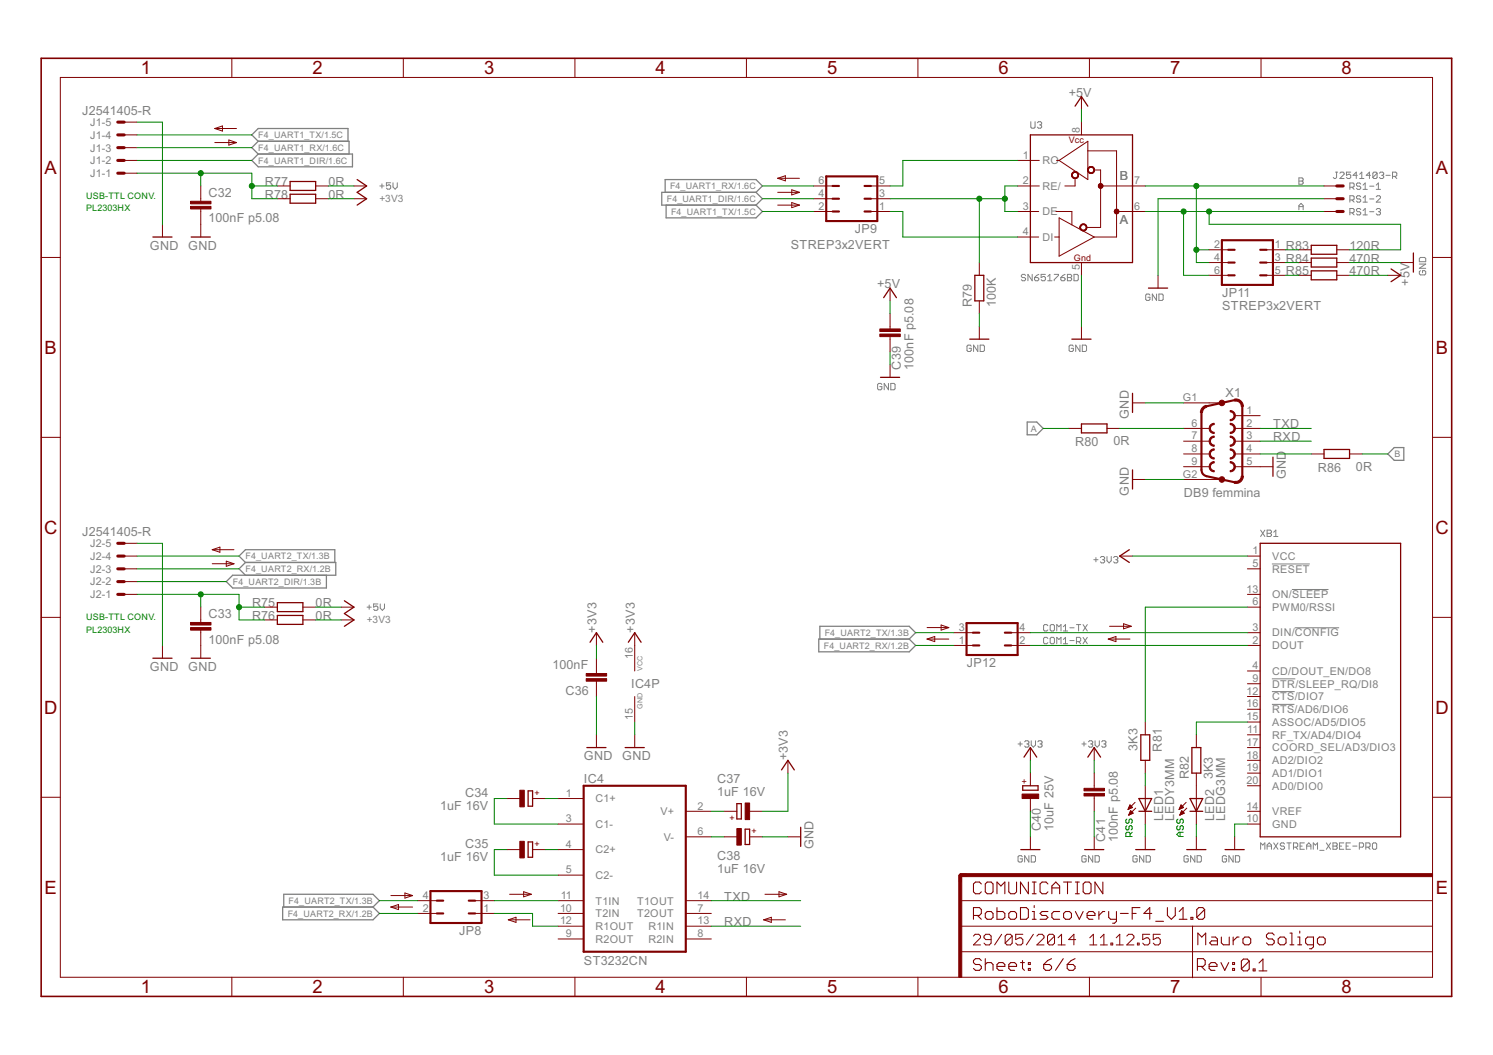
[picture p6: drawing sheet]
<svg xmlns="http://www.w3.org/2000/svg" width="297mm" height="210mm" viewBox="0 0 297 210" stroke-linecap="round" stroke-linejoin="round" font-family="sans-serif">
<defs><g id="words">
<g font-size="4.1" fill="#800000">
<text x="28" y="14.8">1</text>
<text x="62.2" y="14.8">2</text>
<text x="96.3" y="14.8">3</text>
<text x="130.4" y="14.8">4</text>
<text x="164.5" y="14.8">5</text>
<text x="198.7" y="14.8">6</text>
<text x="232.8" y="14.8">7</text>
<text x="266.9" y="14.8">8</text>
<text x="8.9" y="34.6">A</text>
<text x="285.7" y="34.6">A</text>
<text x="8.9" y="70.4">B</text>
<text x="285.7" y="70.4">B</text>
<text x="8.8" y="106.2">C</text>
<text x="285.6" y="106.2">C</text>
<text x="8.8" y="142">D</text>
<text x="285.6" y="142">D</text>
<text x="8.9" y="177.8">E</text>
<text x="285.7" y="177.8">E</text>
<text x="28" y="197.6">1</text>
<text x="62.2" y="197.6">2</text>
<text x="96.3" y="197.6">3</text>
<text x="130.4" y="197.6">4</text>
<text x="164.5" y="197.6">5</text>
<text x="198.7" y="197.6">6</text>
<text x="232.8" y="197.6">7</text>
<text x="266.9" y="197.6">8</text>
</g>
<g font-size="2.8" fill="#808080">
<text x="16.4" y="22.9">J2541405-R</text>
<text x="212.6" y="19.2">+5</text>
<text x="215.5" y="19.2">V</text>
<text x="222.8" y="35.7">B</text>
<text x="41.5" y="39.2">C32</text>
<text x="52.7" y="39.5">R78</text>
<text x="52.7" y="37">R77</text>
<text x="65.3" y="39.5">0R</text>
<text x="65.3" y="37">0R</text>
<text x="41.5" y="44.2">100nF p5.08</text>
<text x="170.1" y="46.4">JP9</text>
<text x="222.8" y="44.6">A</text>
<text x="29.8" y="49.7">GND GND</text>
<text x="157.3" y="49.6">STREP3x2VERT</text>
<text x="255.8" y="52.2">R84</text>
<text x="255.8" y="49.7">R83</text>
<text x="268.5" y="52.2">470R</text>
<text x="268.5" y="49.7">120R</text>
<text x="174.5" y="57.3">+5V</text>
<text x="243.1" y="59.1">JP11</text>
<text x="255.8" y="54.8">R85</text>
<text x="268.5" y="54.8">470R</text>
<text x="280.4" y="56.8" transform="rotate(-90 280.4 56.8)">+5V</text>
<text x="193.4" y="61.1" transform="rotate(-90 193.4 61.1)">R79</text>
<text x="198.2" y="61.1" transform="rotate(-90 198.2 61.1)">100K</text>
<text x="243.1" y="61.6">STREP3x2VERT</text>
<text x="179.2" y="73.5" transform="rotate(-90 179.2 73.5)">C39</text>
<text x="181.8" y="73.6" transform="rotate(-90 181.8 73.6)">100nF p5.08</text>
<text x="224.6" y="83.4" transform="rotate(-90 224.6 83.4)">GND</text>
<text x="243.8" y="78.9">X1</text>
<text x="213.9" y="88.8">R80</text>
<text x="221.5" y="88.5">0R</text>
<text x="253.3" y="85.2">TXD</text>
<text x="253.3" y="87.8">RXD</text>
<text x="255.8" y="95.4" transform="rotate(-90 255.8 95.4)">GND</text>
<text x="262.2" y="93.9">R86</text>
<text x="269.8" y="93.6">0R</text>
<text x="224.6" y="98.6" transform="rotate(-90 224.6 98.6)">GND</text>
<text x="235.5" y="98.8">DB9 femmina</text>
<text x="16.4" y="106.7">J2541405-R</text>
<text x="41.5" y="123">C33</text>
<text x="50.1" y="123.3">R76</text>
<text x="50.1" y="120.8">R75</text>
<text x="62.8" y="123.3">0R</text>
<text x="62.8" y="120.8">0R</text>
<text x="118.7" y="125.9" transform="rotate(-90 118.7 125.9)">+3V3</text>
<text x="126.3" y="125.9" transform="rotate(-90 126.3 125.9)">+3V3</text>
<text x="41.5" y="128">100nF p5.08</text>
<text x="29.8" y="133.5">GND GND</text>
<text x="109.9" y="133.1">100nF</text>
<text x="125.6" y="136.8">IC4P</text>
<text x="192.4" y="132.7">JP12</text>
<text x="112.5" y="138.2">C36</text>
<text x="226.3" y="149.5" transform="rotate(-90 226.3 149.5)">3K3</text>
<text x="231.1" y="149.6" transform="rotate(-90 231.1 149.6)">R81</text>
<text x="116.2" y="151.3">GND GND</text>
<text x="116.2" y="155.7">IC4</text>
<text x="142.7" y="155.9">C37</text>
<text x="156.8" y="151.3" transform="rotate(-90 156.8 151.3)">+3V3</text>
<text x="236.5" y="155" transform="rotate(-90 236.5 155)">R82</text>
<text x="241.3" y="155.1" transform="rotate(-90 241.3 155.1)">3K3</text>
<text x="87.6" y="161.1">1uF 16V</text>
<text x="92.6" y="158.6">C34</text>
<text x="142.7" y="158.4">1uF 16V</text>
<text x="207.1" y="165.3" transform="rotate(-90 207.1 165.3)">C40</text>
<text x="209.6" y="165.4" transform="rotate(-90 209.6 165.4)">10uF 25V</text>
<text x="219.9" y="167.5" transform="rotate(-90 219.9 167.5)">C41</text>
<text x="222.4" y="167.5" transform="rotate(-90 222.4 167.5)">100nF p5.08</text>
<text x="231.4" y="163.4" transform="rotate(-90 231.4 163.4)">LED1</text>
<text x="233.6" y="163.4" transform="rotate(-90 233.6 163.4)">LEDY3MM</text>
<text x="241.6" y="163.4" transform="rotate(-90 241.6 163.4)">LED2</text>
<text x="243.7" y="163.4" transform="rotate(-90 243.7 163.4)">LEDG3MM</text>
<text x="87.6" y="171.3">1uF 16V</text>
<text x="92.6" y="168.8">C35</text>
<text x="142.7" y="173.6">1uF 16V</text>
<text x="142.7" y="171.1">C38</text>
<text x="161.8" y="169" transform="rotate(-90 161.8 169)">GND</text>
<text x="144.1" y="179.2">TXD</text>
<text x="144.1" y="184.3">RXD</text>
<text x="91.4" y="186.1">JP8</text>
<text x="116.2" y="191.9">ST3232CN</text>
</g>
<g font-size="2.4" fill="#808080">
<text x="17.9" y="27.6">J1-4</text>
<text x="17.9" y="25.1">J1-5</text>
<text x="214.8" y="26.5" transform="rotate(-90 214.8 26.5)">8</text>
<text x="17.9" y="35.2">J1-1</text>
<text x="17.9" y="32.7">J1-2</text>
<text x="17.9" y="30.1">J1-3</text>
<text x="203.5" y="31.6">1</text>
<text x="207.4" y="32.7">RO</text>
<text x="162.8" y="41.7">2</text>
<text x="162.8" y="39.2">4</text>
<text x="162.8" y="36.6">6</text>
<text x="174.9" y="41.7">1</text>
<text x="174.9" y="39.2">3</text>
<text x="174.9" y="36.6">5</text>
<text x="203.5" y="36.6">2</text>
<text x="203.5" y="41.7">3</text>
<text x="207.4" y="37.8">RE/</text>
<text x="225.7" y="41.7">6</text>
<text x="225.7" y="36.6">7</text>
<text x="203.5" y="46.8">4</text>
<text x="207.4" y="42.8">DE</text>
<text x="207.4" y="47.9">DI</text>
<text x="214.8" y="53.8" transform="rotate(-90 214.8 53.8)">5</text>
<text x="241.6" y="49.3">2</text>
<text x="241.6" y="51.9">4</text>
<text x="253.6" y="49.3">1</text>
<text x="253.6" y="51.9">3</text>
<text x="241.6" y="54.4">6</text>
<text x="253.6" y="54.4">5</text>
<text x="235.3" y="79.8">G1</text>
<text x="248" y="82.4">1</text>
<text x="237" y="84.9">6</text>
<text x="237" y="87.4">7</text>
<text x="237" y="90">8</text>
<text x="248" y="84.9">2</text>
<text x="248" y="87.4">3</text>
<text x="248" y="90">4</text>
<text x="235.3" y="95">G2</text>
<text x="237" y="92.5">9</text>
<text x="248" y="92.5">5</text>
<text x="17.9" y="113.9">J2-3</text>
<text x="17.9" y="111.4">J2-4</text>
<text x="17.9" y="108.9">J2-5</text>
<text x="249.2" y="112.8">5</text>
<text x="249.2" y="110.3">1</text>
<text x="253.1" y="113.9">RESET</text>
<text x="253.1" y="111.4">VCC</text>
<text x="17.9" y="119">J2-1</text>
<text x="17.9" y="116.5">J2-2</text>
<text x="248" y="117.9">13</text>
<text x="253.1" y="119">ON/SLEEP</text>
<text x="190.8" y="125.5">3</text>
<text x="202.8" y="125.5">4</text>
<text x="249.2" y="125.5">3</text>
<text x="249.2" y="120.4">6</text>
<text x="253.1" y="121.6">PWM0/RSSI</text>
<text x="125.9" y="131.2" transform="rotate(-90 125.9 131.2)">16</text>
<text x="190.8" y="128.1">1</text>
<text x="202.8" y="128.1">2</text>
<text x="249.2" y="128.1">2</text>
<text x="253.1" y="126.6">DIN/CONFIG</text>
<text x="253.1" y="129.2">DOUT</text>
<text x="249.2" y="133.1">4</text>
<text x="249.2" y="135.7">9</text>
<text x="253.1" y="134.3">CD/DOUT_EN/DO8</text>
<text x="253.1" y="136.8">DTR/SLEEP_RQ/DI8</text>
<text x="125.9" y="143.3" transform="rotate(-90 125.9 143.3)">15</text>
<text x="248" y="143.3">15</text>
<text x="248" y="138.2">12</text>
<text x="248" y="140.8">16</text>
<text x="253.1" y="139.3">CTS/DIO7</text>
<text x="253.1" y="141.9">RTS/AD6/DIO6</text>
<text x="248" y="148.4">17</text>
<text x="248.1" y="145.8">11</text>
<text x="253.1" y="144.4">ASSOC/AD5/DIO5</text>
<text x="253.1" y="149.5">COORD_SEL/AD3/DIO3</text>
<text x="253.1" y="147">RF_TX/AD4/DIO4</text>
<text x="248" y="156">20</text>
<text x="248" y="153.5">19</text>
<text x="248" y="150.9">18</text>
<text x="253.1" y="154.6">AD1/DIO1</text>
<text x="253.1" y="152">AD2/DIO2</text>
<text x="112.6" y="158.5">1</text>
<text x="118.5" y="159.6">C1+</text>
<text x="138.8" y="161.1">2</text>
<text x="248" y="161.1">14</text>
<text x="253.1" y="157.1">AD0/DIO0</text>
<text x="112.6" y="163.6">3</text>
<text x="118.5" y="164.7">C1-</text>
<text x="131.4" y="162.2">V+</text>
<text x="132" y="167.3">V-</text>
<text x="138.8" y="166.1">6</text>
<text x="248" y="163.6">10</text>
<text x="253.1" y="164.7">GND</text>
<text x="253.1" y="162.2">VREF</text>
<text x="112.6" y="168.7">4</text>
<text x="112.6" y="173.8">5</text>
<text x="118.5" y="169.8">C2+</text>
<text x="84.1" y="178.8">4</text>
<text x="96.2" y="178.8">3</text>
<text x="111.6" y="178.8">11</text>
<text x="118.5" y="174.9">C2-</text>
<text x="118.5" y="180">T1IN</text>
<text x="126.8" y="180">T1OUT</text>
<text x="138.8" y="178.8">14</text>
<text x="84.1" y="181.4">2</text>
<text x="96.2" y="181.4">1</text>
<text x="111.4" y="181.4">10</text>
<text x="111.4" y="183.9">12</text>
<text x="118.5" y="182.5">T2IN</text>
<text x="118.5" y="185">R1OUT</text>
<text x="126.8" y="182.5">T2OUT</text>
<text x="129" y="185">R1IN</text>
<text x="138.8" y="181.4">7</text>
<text x="138.8" y="183.9">13</text>
<text x="112.6" y="186.5">9</text>
<text x="118.5" y="187.6">R2OUT</text>
<text x="129" y="187.6">R2IN</text>
<text x="138.8" y="186.5">8</text>
</g>
<g font-size="2.2" fill="#808080">
<text x="75.5" y="40.2">+3V3</text>
<text x="73" y="124">+3V3</text>
</g>
<g font-size="2" fill="#808080">
<text x="51.4" y="27.5">F4_UART1_TX/1.5C</text>
<text x="51.4" y="30">F4_UART1_RX/1.6C</text>
<text x="51.4" y="32.6">F4_UART1_DIR/1.6C</text>
<text x="132.7" y="40.2">F4_UART1_DIR/1.6C</text>
<text x="133.3" y="37.6">F4_UART1_RX/1.6C</text>
<text x="133.5" y="42.7">F4_UART1_TX/1.5C</text>
<text x="205.1" y="85.9">A</text>
<text x="277.4" y="91">B</text>
<text x="48.9" y="111.3">F4_UART2_TX/1.3B</text>
<text x="48.9" y="113.8">F4_UART2_RX/1.2B</text>
<text x="46.3" y="116.4">F4_UART2_DIR/1.3B</text>
<text x="163.9" y="129">F4_UART2_RX/1.2B</text>
<text x="164.1" y="126.5">F4_UART2_TX/1.3B</text>
<text x="57.4" y="179.8">F4_UART2_TX/1.3B</text>
<text x="57.2" y="182.4">F4_UART2_RX/1.2B</text>
</g>
<g font-size="2" fill="#800000">
<text x="212.7" y="28.4">Vcc</text>
<text x="213.7" y="52">Gnd</text>
<text x="204.4" y="155.9" transform="rotate(-90 204.4 155.9)">+</text>
<text x="106.4" y="158.3">+</text>
<text x="145.2" y="163.3">+</text>
<text x="149.5" y="165.9">+</text>
<text x="106.4" y="168.5">+</text>
</g>
<g font-size="2" fill="#008000">
<text x="17.1" y="39.5">USB-TTL CONV.</text>
<text x="17.1" y="42.1">PL2303HX</text>
<text x="17.1" y="123.3">USB-TTL CONV.</text>
<text x="17.1" y="125.9">PL2303HX</text>
</g>
<g font-size="1.6" fill="#808080">
<text x="127.8" y="133.5" transform="rotate(-90 127.8 133.5)">VCC</text>
<text x="127.8" y="141.1" transform="rotate(-90 127.8 141.1)">GND</text>
</g>
</g></defs>
<g fill="none" stroke="#808080" stroke-width=".2">
<path d="M75.6 37h.8M76 36.6v.8M77.7 36.4h-.8v.6l.4-.2 .4 .2v.4l-.2 .2h-.4l-.2-.2M78.2 36.4v.8l.4 .4 .4-.4v-.8M205.1 24.2v1.1l.2 .2h.4l.2-.2v-1.1M206.4 24.4l.2-.2h.4l.2 .2-.2 .4M206.8 24.8h.2M207 24.8l.2 .3-.2 .4h-.4l-.2-.2M258.4 35.4h.7l.2 .2-.2 .4 .2 .4-.2 .3h-.7zM258.4 36h.7M265.7 34.2h.4M265.9 34.2v1.1l-.2 .2h-.2l-.2-.2"/>
<path d="M266.6 34.5l.2-.3h.4l.2 .3v.2l-.8 .8h.8M268.6 37.3h.6l.2-.3v-.4l-.2-.2h-.6v1.3M268.6 39.8h.6l.2-.2v-.4l-.2-.3h-.6v1.3M268.7 34.2h-.8v.7l.4-.2 .4 .2v.4l-.2 .2h-.4l-.2-.2M269 37.3l.4 .4M269 39.8l.4 .4M270 34.9h-.8l.6-.7v1.3M270.5 35.5h.9M270.5 34.7l.4-.5v1.3M270.7 36.6l-.2-.2h-.4l-.2 .4 .2 .2h.4l.2 .5-.2 .2h-.4l-.2-.2M270.7 39.2l-.2-.3h-.4l-.2 .5 .2 .2h.4l.2 .4-.2 .2h-.4l-.2-.2M271.2 39.4l.4-.5v1.3"/>
<path d="M271.2 37.7h.8M271.2 36.8l.4-.4v1.3M272.5 37h.8M272.5 39.6h.8M272.7 34.9h-.9l.7-.7v1.3M273.8 37.7h.9M273.8 36.8l.4-.4v1.3M273.8 39.2l.2-.3h.4l.3 .3v.2l-.9 .8h.9M274 34.5v.8l-.2 .2h-.5l-.2-.2M274 34.5l-.2-.3h-.5l-.2 .3v.8M274 34.5l-.9 .8M274.4 34.5l.3-.3h.4l.2 .3-.2 .4"/>
<path d="M274.9 34.9h.2M275.1 34.9l.2 .2-.2 .4h-.4l-.3-.2M275.7 34.9h.9M277.1 35.1h.6l.2-.2v-.4l-.2-.3h-.6v1.3M277.5 35.1l.4 .4M204 54.8l-.2-.2h-.4l-.2 .4 .2 .2h.4l.2 .4-.2 .3h-.4l-.2-.3M205.4 54.6v1.3l-.9-1.3v1.3M205.8 55.2h.7l.2 .4-.2 .3h-.5l-.2-.3zM206.7 54.6l-.9 .6M208 54.6h-.9v.6l.5-.2 .4 .2v.4l-.2 .3h-.5l-.2-.3M208.4 55.9h.9M208.4 55l.5-.4v1.3"/>
<path d="M209.7 54.6h.9v.2l-.9 .8v.3M211.1 55.2h.6l.2 .4-.2 .3h-.4l-.2-.3zM211.9 54.6l-.8 .6M212.4 54.6h.6l.2 .2-.2 .4 .2 .4-.2 .3h-.6zM212.4 55.2h.6M213.7 54.6h.6l.2 .2v.8l-.2 .3h-.6zM228.8 58.7l-.2-.2h-.4l-.3 .2v.9l.3 .2h.4l.2-.2v-.5h-.4M230.1 58.5v1.3l-.8-1.3v1.3M230.6 58.5h.6l.2 .2v.9l-.2 .2h-.6zM258.4 41.7v-.8l.4-.4 .5 .4v.8M258.4 41.1h.9M268.6 42.3h.6l.2-.2v-.4l-.2-.2h-.6v1.3"/>
<path d="M269 42.3l.4 .5M270.7 41.7l-.2-.2h-.4l-.2 .4 .2 .2h.4l.2 .4-.2 .3h-.4l-.2-.3M271.2 41.9l.4-.4v1.3M271.2 40.2h.8M271.2 42.8h.8M272.5 42.1h.8M273.8 41.7l.2-.2h.4l.3 .2-.3 .4M274.2 42.1h.2M274.4 42.1l.3 .2-.3 .5h-.4l-.2-.3M282.4 52.5h1.3l-1.3 .9h1.3M282.6 53.8l-.2 .3v.4l.2 .2h.8l.3-.2v-.4l-.3-.3h-.4v.5M282.6 51.2h.8l.3 .2v.7h-1.3v-.7z"/>
<path d="M175.5 76.5l-.3-.2h-.4l-.2 .2v.8l.2 .3h.4l.3-.3v-.4h-.5M176.8 76.3v1.3l-.9-1.3v1.3M177.2 76.3h.7l.2 .2v.8l-.2 .3h-.7zM193.2 68.9l-.2-.2h-.4l-.2 .2v.8l.2 .2h.4l.2-.2v-.4h-.4M194.5 68.7v1.2l-.8-1.2v1.2M195 68.7h.6l.3 .2v.8l-.3 .2h-.6zM213.6 68.9l-.3-.2h-.4l-.2 .2v.8l.2 .2h.4l.3-.2v-.4h-.5M214.9 68.7v1.2l-.9-1.2v1.2M215.3 68.7h.7l.2 .2v.8l-.2 .2h-.7zM217.6 111.4h.9M218 110.9v.9M218.9 110.9l.2-.2h.5l.2 .2-.2 .5"/>
<path d="M219.4 111.4h.2M219.6 111.4l.2 .2-.2 .4h-.5l-.2-.2M220.2 110.7v.9l.5 .4 .4-.4v-.9M221.6 110.9l.2-.2h.4l.2 .2-.2 .5M222 111.4h.2M222.2 111.4l.2 .2-.2 .4h-.4l-.2-.2M250.8 105.5l.9 1.2M251.7 105.5l-.9 1.2M252.1 105.5h.6l.3 .2v.2l-.3 .2 .3 .2v.2l-.3 .2h-.6zM252.1 106.1h.6M253 112.2h7.6M253.4 106.7h.9"/>
<path d="M253.4 105.9l.4-.4v1.2M257 117.3h7.3M73 120.8h.9M73.4 120.4v.8M75.2 120.2h-.9v.6l.7-.2 .2 .2v.4l-.2 .2h-.5l-.2-.2M75.6 120.2v.8l.5 .4 .4-.4v-.8M208.5 124.5l-.2-.2h-.5l-.2 .2v.8l.2 .2h.5l.2-.2M208.5 127l-.2-.2h-.5l-.2 .2v.9l.2 .2h.5l.2-.2M209.1 124.3h.5l.2 .2v.8l-.2 .2h-.5l-.2-.2v-.8zM209.1 126.8h.5l.2 .2v.9l-.2 .2h-.5l-.2-.2v-.9zM210.2 125.5v-1.2l.5 .4 .4-.4v1.2M210.2 128.1v-1.3l.5 .4 .4-.4v1.3"/>
<path d="M211.6 125.5h.8M211.6 124.7l.4-.4v1.2M211.6 127.2l.4-.4v1.3M211.6 128.1h.8M212.9 124.9h.8M212.9 127.4h.8M214.2 124.3h.8M214.2 127.7h.6l.2-.3v-.4l-.2-.2h-.6v1.3M214.6 127.7l.4 .4M214.6 124.3v1.2M215.5 124.3l.8 1.2M215.5 126.8l.8 1.3"/>
<path d="M216.3 124.3l-.8 1.2M216.3 126.8l-.8 1.3M253 137.6h4.6M253 135.1h4.7M257.6 124.9h8.8M202.5 148h.9M203 147.6v.8M203.9 147.6l.2-.2h.4l.2 .2-.2 .4M204.3 148h.2M204.5 148l.2 .2-.2 .5h-.4l-.2-.3M205.2 147.4v.8l.4 .5 .4-.5v-.8M206.5 147.6l.2-.2h.4l.2 .2-.2 .4"/>
<path d="M206.9 148h.2M207.1 148l.2 .2-.2 .5h-.4l-.2-.3M215.2 148h.9M215.7 147.6v.8M216.6 147.6l.2-.2h.4l.2 .2-.2 .4M217 148h.2M217.2 148l.2 .2-.2 .5h-.4l-.2-.3M217.9 147.4v.8l.4 .5 .4-.5v-.8M219.2 147.6l.2-.2h.4l.2 .2-.2 .4M219.6 148h.2M219.8 148l.2 .2-.2 .5h-.4l-.2-.3M253 140.1h4.5"/>
<path d="M203.4 170.5l-.2-.3h-.4l-.3 .3v.8l.3 .2h.4l.2-.2v-.4h-.4M204.7 170.2v1.3l-.8-1.3v1.3M205.2 170.2h.6l.2 .3v.8l-.2 .2h-.6zM216.1 170.5l-.2-.3h-.4l-.3 .3v.8l.3 .2h.4l.2-.2v-.4h-.4M217.4 170.2v1.3l-.8-1.3v1.3M217.9 170.2h.6l.2 .3v.8l-.2 .2h-.6zM226.3 170.5l-.3-.3h-.4l-.2 .3v.8l.2 .2h.4l.3-.2v-.4h-.5M227.6 170.2v1.3l-.9-1.3v1.3M228 170.2h.7l.2 .3v.8l-.2 .2h-.7zM236.4 170.5l-.2-.3h-.4l-.2 .3v.8l.2 .2h.4l.2-.2v-.4h-.4M237.7 170.2v1.3l-.8-1.3v1.3M238.2 170.2h.6l.2 .3v.8l-.2 .2h-.6z"/>
<path d="M244 170.5l-.2-.3h-.4l-.2 .3v.8l.2 .2h.4l.2-.2v-.4h-.4M245.3 170.2v1.3l-.8-1.3v1.3M245.8 170.2h.6l.2 .3v.8l-.2 .2h-.6zM250.8 169v-1.3l.4 .4 .5-.4v1.3M252.1 169v-.9l.4-.4 .5 .4v.9M252.1 168.3h.9M253.4 167.7l.9 1.3M254.3 167.7l-.9 1.3M255.6 167.9l-.2-.2h-.5l-.2 .2 .2 .4h.5l.2 .3-.2 .4h-.5l-.2-.2M256 167.7h.9M256.5 167.7v1.3M257.3 168.6h.7l.2-.3v-.4l-.2-.2h-.7v1.3"/>
<path d="M257.8 168.6l.4 .4M258.7 168.3h.4M259.5 167.7h-.8v1.3h.8M260 168.3h.8M260 169v-.9l.4-.4 .4 .4v.9M261.3 169v-1.3l.4 .4 .4-.4v1.3M262.6 169.2h.8M263.9 167.7l.8 1.3M264.7 167.7l-.8 1.3M265.2 168.3h.6M265.2 167.7h.6l.2 .2-.2 .4 .2 .5-.2 .2h-.6zM266.5 168.3h.4"/>
<path d="M267.4 167.7h-.9v1.3h.9M267.8 168.3h.4M268.7 167.7h-.9v1.3h.9M269.1 168.3h.9M270.4 168.6h.7l.2-.3v-.4l-.2-.2h-.7v1.3M271.7 168.6h.7l.2-.3v-.4l-.2-.2h-.7v1.3M272.2 168.6l.4 .4M273.3 167.7h.4l.2 .2v.9l-.2 .2h-.4l-.3-.2v-.9z"/>
</g>
<g fill="none" stroke="#808080" stroke-width=".25">
<path d="M51.4 28.1l-1.3 1.3 1.3 1.2M51.4 28.1h18v2.5M51.4 30.6h18.7v2.6h-18.7l-1.3-1.3zM51.4 28.1l-1.3-1.3 1.3-1.2h17.8v2.5M132.3 38.3v-2.6h18.1l1.3 1.3-1.3 1.3M150.4 38.3h-18.7v2.5h18.7M150.4 38.3l1.3 1.2-1.3 1.3M132.5 40.8v2.5h17.9l1.3-1.2-1.3-1.3M204.4 84h1.9l1.2 1.2-1.2 1.3h-1.9zM276.1 90.3l1.3-1.3h1.9v2.6h-1.9zM48.8 111.9l-1.2-1.3 1.2-1.2h17.8v2.5M48.8 111.9h18v2.5h-20.5l-1.3 1.3 1.3 1.3h18.6v-2.6"/>
<path d="M48.8 111.9l-1.2 1.3 1.2 1.2M162.9 127.1h18l1.3 1.3-1.3 1.3h-18zM163.1 127.1v-2.5h17.8l1.3 1.3-1.3 1.2M56.2 180.5h18l1.3 1.2-1.3 1.3h-18zM56.5 180.5v-2.6h17.7l1.3 1.3-1.3 1.3"/>
</g>
<g fill="none" stroke="#800000" stroke-width=".2">
<path d="M12 15.4h273v179h-273zM46.1 11.6v3.8M80.2 11.6v3.8M114.4 11.6v3.8M148.5 11.6v3.8M182.6 11.6v3.8M215.2 19.2v2.6M216.7 11.6v3.8M250.9 11.6v3.8M24.7 31.9h2.5M24.7 34.5h2.5M24.7 29.4h2.5"/>
<path d="M24.7 26.8h2.5M24.7 24.3h2.5M39.9 37v3M42.7 28.4h4.4M42.7 25.6h4.4M42.7 25.6l1.6-.5v1zM45.5 27.9l1.6 .5-1.6 .5zM55.2 37h2.5M55.2 39.5h2.5M62.8 37h2.5M62.8 39.5h2.5M70.4 37h2.5"/>
<path d="M70.4 39.5h2.5M154.7 35.5h4.3M154.7 35.5l1.6-.5v1zM154.7 38.3h4.3M157.5 37.8l1.5 .5-1.5 .5zM161.8 37h3.9M161.8 39.5h3.9M173.3 37h3.8M173.3 39.5h3.8M202.5 37h4.3M202.5 31.9h4.3M210.2 31.9h.5"/>
<path d="M210.7 31.9l5.7-3.8v7.6zM213.9 35.5v1.5h-2M215.2 24.3v2.5M216.4 30h5.7v17.2h-4.4M217.7 33.8h1.3v11.5h-2.8M219 37h8.9M263.4 37h2.6M263.4 39.5h2.6M8.2 51.2h3.8M32.3 44.6v2.6M39.9 41.6v5.6M154.7 40.8h4.3"/>
<path d="M157.5 40.3l1.5 .5-1.5 .5zM161.8 42.1h3.9M173.3 42.1h3.8M177.1 57.3v2.6M194.8 52.2v2.6M194.8 59.9v2.5M202.5 42.1h4.2M202.5 47.2h4.2M209.8 47.2h.9M210.1 42.1h3.2v2.6M210.7 43.3l7 3.9-7 3.8zM215.2 52.2v2.6"/>
<path d="M222.1 42.1h5.8M230.4 54.8v2.5M240.6 52.2h3.8M240.6 54.8h3.8M240.6 49.7h3.8M252 52.2h3.8M252 54.8h3.8M252 49.7h3.8M258.3 52.2h2.6M258.3 54.8h2.6M258.3 49.7h2.6M263.4 42.1h2.6"/>
<path d="M266 52.2h2.5M266 54.8h2.5M266 49.7h2.5M276.1 54.8h2.6M278.7 52.2h2.5M285 51.2h3.8M177.1 62.4v3M177.1 67v3M177.1 72.6v2.5M194.8 64.9v2.6M215.2 64.9v2.6M8.2 87h3.8"/>
<path d="M212.6 85.2h2.6M220.2 85.2h2.6M225.3 80.2h2.6M225.3 95.4h2.6M235.5 80.2h7.6M235.5 95.4h7.6M235.5 85.2h5.1M235.5 87.8h5.1M235.5 90.3h5.1M235.5 92.9h5.1M245.6 82.7h5.1M245.6 85.2h5.1"/>
<path d="M245.6 87.8h5.1M245.6 90.3h5.1M245.6 92.9h7.7M260.9 90.3h2.5M268.5 90.3h2.5M285 87h3.8M24.7 118.3h2.5M24.7 113.2h2.5M24.7 110.6h2.5M24.7 115.7h2.5M24.7 108.1h2.5M42.2 112.2h4.3"/>
<path d="M42.2 109.4h4.3M42.2 109.4l1.6-.5v1zM45 111.7l1.5 .5-1.5 .5zM222.8 110.6h2.5M248.2 118.3h2.5M248.2 113.2h2.5M248.2 110.6h2.5M8.2 122.8h3.8M32.3 128.4v2.6M39.9 120.8v3M39.9 125.4v5.6M52.6 123.3h2.6"/>
<path d="M52.6 120.8h2.6M60.3 123.3h2.5M60.3 120.8h2.5M67.9 123.3h2.5M67.9 120.8h2.5M118.7 125.9v2.5M118.7 131v3M118.7 135.5v3.1M126.3 125.9v7.6M126.3 138.6v5.1M184.4 127.1h4.4M184.4 124.9h4.4"/>
<path d="M184.4 127.1l1.6-.5v1.1zM187.2 124.4l1.6 .5-1.6 .5zM189.8 125.9h3.8M189.8 128.4h3.8M201.2 125.9h3.8M201.2 128.4h3.8M220.5 127.1h4.3M220.5 127.1l1.5-.5v1.1zM220.7 124.6h4.4M223.5 124.1l1.6 .5-1.6 .5zM248.2 133.5h2.5M248.2 138.6h2.5"/>
<path d="M248.2 125.9h2.5M248.2 128.4h2.5M248.2 136h2.5M248.2 120.8h2.5M285 122.8h3.8M8.2 158.6h3.8M100.9 158.9h2.5M106 158.9h2.5M111 158.9h5.1M118.7 146.2v2.5M126.3 146.2v2.5M156.8 151.3v2.5"/>
<path d="M205 148.7v2.6M205 153.8v2.5M205 158.9v2.5M217.7 148.7v2.6M217.7 153.8v3M217.7 158.4v3M225.8 159.6l-1.4 1.4M227.9 143.7v2.5M227.9 151.3v2.5M227.9 156.3v7.7M236 159.6l-1.4 1.4M238 146.2v2.5"/>
<path d="M238 153.8v10.2M248.2 156.3h2.5M248.2 153.8h2.5M248.2 151.3h2.5M248.2 143.7h2.5M248.2 148.7h2.5M248.2 146.2h2.5M248.2 141.1h2.5M285 158.6h3.8M77.8 178.2h4.3M80.6 177.7l1.5 .5-1.5 .5zM83.1 179.2h3.8"/>
<path d="M94.5 179.2h3.8M100.9 169h2.5M101.4 177.9h4.3M104.2 177.4l1.5 .5-1.5 .5zM106 169h2.5M111 179.2h5.1M111 164h5.1M111 169h5.1M111 174.1h5.1M136.4 179.2h5.1M136.4 161.4h5.1M136.4 166.5h5.1"/>
<path d="M144.1 161.4h2.5M144.1 166.5h2.5M149.1 161.4h2.6M149.1 166.5h2.6M152.2 177.9h4.3M155 177.4l1.5 .5-1.5 .5zM156.8 166.5h2.5M191.1 179.2h93.9M205 166.5v2.5M217.7 166.5v2.5M224.5 161h.1M224.5 160.9h.2"/>
<path d="M224.5 160.8h.5M224.6 160.7h.7M224.6 162.1h.1M224.6 160.5h.6M224.6 162h.4M224.7 160.4h.4M224.7 161.9h.6M224.7 160.3h.3M224.7 161.8h.7M224.8 160.2h.1M224.8 161.6h.5M224.9 161.5h.2"/>
<path d="M224.9 161.4h.1M224.9 161.3l.5 .5-.8 .4zM225.3 160.7l-.5-.6-.4 .9M225.3 160.7l-.9 .3M226 160.8l-1.4 1.4M227.9 166.5v2.5M234.6 161h.1M234.7 160.9h.2M234.7 160.8h.5M234.8 160.7h.7M234.8 162.1h.1M234.8 160.5h.6"/>
<path d="M234.8 162h.4M234.9 160.4h.3M234.9 161.9h.6M234.9 160.3h.2M234.9 161.8h.7M234.9 161.6h.5M235 160.2h.1M235 161.5h.3M235.1 161.4h.1M235.1 161.3l.5 .5-.9 .4zM235.5 160.7l-.5-.6-.4 .9M235.5 160.7l-.9 .3"/>
<path d="M236.1 160.8l-1.4 1.4M238 166.5v2.5M245.6 166.5v2.5M248.2 164h2.5M248.2 161.4h2.5M46.1 194.4v3.8M77.8 180.5h4.3M77.8 180.5l1.5-.5v1zM80.2 194.4v3.8M83.1 181.7h3.8M94.5 181.7h3.8M101.1 183h4.4"/>
<path d="M101.1 183l1.6-.5v1zM111 184.3h5.1M111 181.7h5.1M111 186.8h5.1M114.4 194.4v3.8M136.4 184.3h5.1M136.4 181.7h5.1M136.4 186.8h5.1M148.5 194.4v3.8M151.9 183h4.4M151.9 183l1.6-.5v1zM182.6 194.4v3.8"/>
<path d="M191.1 189.4h93.9M191.1 184.3h93.9M193.7 186.2l.3-.3h.7l.4 .3v.4l-1.4 1.4h1.4M197.2 186.9h-1.1l-.3-.3v-.4l.3-.3h.7l.4 .3v1.4l-.4 .4h-.7l-.3-.4M199.3 185.9l-1.4 2.1M201.4 186.2v1.4l-.4 .4h-.7l-.3-.4M201.4 186.2l-.4-.3h-.7l-.3 .3v1.4M201.4 186.2l-1.4 1.4M203.5 185.9h-1.4v1l.7-.3h.3l.4 .3v.7l-.4 .4h-.7l-.3-.4M205.6 185.9l-1.4 2.1M206.3 186.2l.4-.3h.6l.4 .3v.4l-1.4 1.4h1.4M209.8 186.2v1.4l-.3 .4h-.8l-.3-.4"/>
<path d="M209.8 186.2l-.3-.3h-.8l-.3 .3v1.4M209.8 186.2l-1.4 1.4M210.5 188h1.4M210.5 186.6l.7-.7v2.1M214 186.9h-1.4l1.1-1v2.1M216.7 194.4v3.8M216.8 188h1.4M216.8 186.6l.7-.7v2.1M218.9 188h1.4M218.9 186.6l.7-.7v2.1M221 187.6h.4v.4h-.4zM222.1 188h1.4"/>
<path d="M222.1 186.6l.7-.7v2.1M224.2 186.2l.3-.3h.7l.4 .3v.4l-1.4 1.4h1.4M226.3 187.6h.3v.4h-.3zM228.7 185.9h-1.3v1l.6-.3h.4l.3 .3v.7l-.3 .4h-.7l-.3-.4M230.8 185.9h-1.4v1l.7-.3h.4l.3 .3v.7l-.3 .4h-.7l-.4-.4M237.3 184.3v10.2M250.9 194.4v3.8"/>
</g>
<g fill="#800000" stroke="#800000" stroke-width=".2">
<path d="M190.8 174.1h.5v20.3h-.5z"/>
<path d="M191 173.8h94v.6h-94z"/>
<path d="M37.9 41.1h4.1v.5h-4.1z"/>
<path d="M37.9 40h4.1v.6h-4.1z"/>
<path d="M37.9 124.9h4.1v.5h-4.1z"/>
<path d="M37.9 123.8h4.1v.6h-4.1z"/>
<path d="M103.4 157.2h.9v3.3h-.9z"/>
<path d="M103.4 167.4h.9v3.3h-.9z"/>
<path d="M148.3 159.8h.8v3.3h-.8z"/>
<path d="M146.6 164.8h.9v3.3h-.9z"/>
<path d="M116.6 134h4.1v.5h-4.1z"/>
<path d="M116.6 135h4.1v.5h-4.1z"/>
<path d="M215.7 157.9h4v.5h-4z"/>
<path d="M215.7 156.8h4v.6h-4z"/>
<path d="M203.3 158h3.4v.9h-3.4z"/>
<path d="M175 66.5h4.1v.5h-4.1z"/>
<path d="M175 65.4h4.1v.6h-4.1z"/>
</g>
<g fill="none" stroke="#800000" stroke-width=".61">
<path d="M23.4 34.5h1.3M23.4 31.9h1.3M23.4 29.4h1.3M23.4 26.8h1.3M23.4 24.3h1.3M266 37h1.2M266 39.5h1.2M266 42.1h1.2M23.4 118.3h1.3M23.4 115.7h1.3M23.4 113.2h1.3M23.4 110.6h1.3"/>
<path d="M23.4 108.1h1.3M192.3 174.1h-1.2v1.3"/>
</g>
<g fill="none" stroke="#800000" stroke-width=".21">
<path d="M195.2 175.9l-.3-.4h-.8l-.4 .4v1.5l.4 .4h.8l.3-.4M196 175.9l.4-.4h.8l.4 .4v1.5l-.4 .4h-.8l-.4-.4zM198.4 177.8v-2.3l.7 .8 .8-.8v2.3M200.7 175.5v1.9l.4 .4h.8l.3-.4v-1.9M204.6 175.5v2.3l-1.6-2.3v2.3M205.4 175.5h.7M205.4 177.8h.7M205.8 175.5v2.3M208.5 175.9l-.4-.4h-.8l-.4 .4v1.5l.4 .4h.8l.4-.4M209.3 177.8v-1.5l.8-.8 .7 .8v1.5M209.3 176.7h1.5M211.6 175.5h1.6"/>
<path d="M212.4 175.5v2.3M214 175.5h.7M214 177.8h.7M214.3 175.5v2.3M215.5 175.9l.4-.4h.8l.4 .4v1.5l-.4 .4h-.8l-.4-.4zM219.4 175.5v2.3l-1.6-2.3v2.3M193.7 182.1h1.2l.3-.4v-.7l-.3-.4h-1.2v2.3M194.5 182.1l.7 .8M195.2 191.1l-.3-.4h-.8l-.4 .4v.4l.4 .4h.8l.3 .4v.4l-.3 .4h-.8l-.4-.4M196 181.7l.4-.3h.8l.4 .3v.8l-.4 .4h-.8l-.4-.4zM196 191.9l.4-.4h.8l.4 .4v1.2M196 190.7v2.4"/>
<path d="M198.4 180.6v2.3h1.1l.4-.4v-.8l-.4-.3h-1.1M198.4 192.3h1.5v-.4l-.4-.4h-.7l-.4 .4v.8l.4 .4h.7M200.7 181.7l.4-.3h.8l.3 .3v.8l-.3 .4h-.8l-.4-.4zM200.7 192.3h1.5v-.4l-.3-.4h-.8l-.4 .4v.8l.4 .4h.8M203 180.6h1.2l.4 .4v1.5l-.4 .4h-1.2zM203 191.5h.8M203.4 191.1v1.6l.4 .4M204.6 191.5h.4v.4h-.4zM204.6 192.7h.4v.4h-.4zM205.4 182.9h.7M205.4 181.4h.4v1.5M205.8 180.2v.4"/>
<path d="M207.6 191.9h1.2l.4 .4v.4l-.4 .4h-.8l-.4-.4zM208.5 181.4h-1.2l-.4 .3 .4 .4h.8l.4 .4-.4 .4h-1.2M209.2 190.7l-.8 .4-.8 .8M210.8 181.4h-1.1l-.4 .3v.8l.4 .4h1.1M211.5 190.7l-1.5 2.4M211.6 181.7l.4-.3h.8l.4 .3v.8l-.4 .4h-.8l-.4-.4zM212.3 191.9h1.2l.4 .4v.4l-.4 .4h-.8l-.4-.4zM213.9 190.7l-.8 .4-.8 .8M214 181.4l.7 1.5 .8-1.5M216.3 182.1h1.5v-.4l-.4-.3h-.7l-.4 .3v.8l.4 .4h.7M218.6 181.4v1.5M219.8 181.4h-.4l-.8 .7"/>
<path d="M220.6 181.4v1.1l.4 .4h1.1M222.1 181.4v1.9l-.4 .4h-.3M222.9 181.7h1.6M225.3 181.7h.7M226.8 180.6h-1.5v2.3M229.2 181.7h-1.6l1.1-1.1v2.3M229.9 183.3h1.6M232.3 180.6v1.5l.7 .8 .8-.8v-1.5M234.6 182.9h1.6M234.6 181.4l.8-.8v2.3M236.9 182.5h.4v.4h-.4zM238.2 192.3h1.2l.4-.4v-.8l-.4-.4h-1.2v2.4"/>
<path d="M238.3 188v-2.3l.8 .7 .8-.7v2.3M239 192.3l.8 .8M239.7 181l-.4-.4h-.8l-.4 .4v1.5M239.7 181v1.5l-.4 .4h-.8l-.4-.4M239.7 181l-1.6 1.5M240.6 192.3h1.5v-.4l-.4-.4h-.7l-.4 .4v.8l.4 .4h.7M241 186.4h.8l.4 .4v1.2h-1.2l-.3-.4 .3-.4h1.2M242.9 191.5l.8 1.6 .8-1.6M243 186.4v1.2l.4 .4h1.2v-1.6M245.2 192.7h.4v.4h-.4zM245.2 191.5h.4v.4h-.4zM245.3 186.4v1.6"/>
<path d="M246.5 186.4h-.4l-.8 .8M247.7 186.4h.8l.3 .4v.8l-.3 .4h-.8l-.4-.4v-.8zM248.5 191.2l-.3-.4h-.8l-.4 .4v1.6M248.5 191.2v1.6l-.3 .4h-.8l-.4-.4M248.5 191.2l-1.5 1.6M249.3 192.8h.4v.4h-.4zM250.5 193.2h1.6M250.5 191.6l.8-.8v2.4M253.5 186l-.4-.3h-.8l-.3 .3v.4l.3 .4h.8l.4 .4v.4l-.4 .4h-.8l-.3-.4M254.3 186.8l.4-.4h.8l.4 .4v.8l-.4 .4h-.8l-.4-.4zM256.6 188h.8M256.6 185.7h.4v2.3"/>
<path d="M258.2 186.4h.4v1.6M258.2 188h.8M258.6 185.3v.4M261.3 188h-1.2l-.3-.4v-.8l.3-.4h1.2v2l-.4 .4h-.4M262.1 186.8l.4-.4h.8l.4 .4v.8l-.4 .4h-.8l-.4-.4z"/>
</g>
<path d="M8.2 11.6h280.6v186.6h-280.6z" fill="none" stroke="#800000" stroke-width=".32"/>
<g fill="none" stroke="#800000" stroke-width=".25">
<path d="M57.7 38.7h5.1v1.7h-5.1zM57.7 36.1h5.1v1.8h-5.1zM71.1 35.7l1.8 1.3-1.8 1.3 1.8 1.2-1.8 1.3M205 26.8h20.3v25.4h-20.3zM213.9 21.1l1.3-1.9 1.2 1.9M30.4 47.2h3.8M38 47.2h3.8M175.8 59.2l1.3-1.9 1.3 1.9M194 54.8h1.7v5.1h-1.7zM228.5 57.3h3.8M260.9 51.4h5.1v1.7h-5.1zM260.9 48.8h5.1v1.8h-5.1z"/>
<path d="M260.9 53.9h5.1v1.8h-5.1zM276.8 53.5l1.9 1.3-1.9 1.2M281.2 50.3v3.8M175.2 75.1h3.8M192.9 67.5h3.8M213.3 67.5h3.8M225.3 78.3v3.8M215.2 84.3h5v1.8h-5zM225.3 93.5v3.8M253.3 91v3.8M263.4 89.4h5.1v1.8h-5.1zM55.2 119.9h5.1v1.8h-5.1z"/>
<path d="M68.5 119.5l1.9 1.3-1.9 1.3 1.9 1.2-1.9 1.3M224.7 109.4l-1.9 1.2 1.9 1.3M250.7 108.1h28v58.4h-28zM30.4 131h3.8M38 131h3.8M55.2 122.4h5.1v1.8h-5.1zM117.4 127.8l1.3-1.9 1.2 1.9M125 127.8l1.3-1.9 1.3 1.9M105.1 157.4h.9v3h-.9zM116.8 148.7h3.8M124.4 148.7h3.8M146.6 159.9h.9v3h-.9z"/>
<path d="M155.5 153.2l1.3-1.9 1.2 1.9M203.5 156.3h3v.9h-3zM203.7 150.6l1.3-1.9 1.3 1.9M216.4 150.6l1.3-1.9 1.3 1.9M226.6 158.9h2.5l-1.2 2.5zM227 146.2h1.7v5.1h-1.7zM236.7 158.9h2.6l-1.3 2.5zM237.1 148.7h1.8v5.1h-1.8zM105.1 167.5h.9v3.1h-.9zM148.3 165h.8v3h-.8zM159.3 164.6v3.8M203.1 169h3.8"/>
<path d="M215.8 169h3.8M226 169h3.8M226.6 161.4h2.5M236.1 169h3.8M236.7 161.4h2.6M243.7 169h3.8"/>
</g>
<g fill="#800000" stroke="#800000" stroke-width=".2">
<path d="M213.4 34.4a.7 .7 0 0 1 1.1 .1 .7 .7 0 0 1-.4 1 .7 .7 0 0 1-.9-.7h.1a.57 .57 0 0 1 .8-.5 .57 .57 0 0 1 .2 .9 .57 .57 0 0 1-.9-.2l-.2-.2z" fill-rule="evenodd"/>
<path d="M216.5 33.4a.7 .7 0 0 1 1.1 .1 .7 .7 0 0 1-.3 1 .7 .7 0 0 1-.9-.7h.1a.57 .57 0 0 1 .8-.5 .57 .57 0 0 1 .2 .9 .57 .57 0 0 1-1-.2l-.1-.2z" fill-rule="evenodd"/>
<path d="M215 44.8a.7 .7 0 0 1 1.1 .1 .7 .7 0 0 1-.4 1 .7 .7 0 0 1-.9-.6h.2a.57 .57 0 0 1 .7-.6 .57 .57 0 0 1 .3 .9 .57 .57 0 0 1-1-.2l-.2-.1z" fill-rule="evenodd"/>
<path d="M218.7 36.6a.46 .46 0 0 1 .7 .2 .46 .46 0 0 1-.3 .6 .46 .46 0 0 1-.6-.4h.5h-.5z" fill-rule="evenodd"/>
<path d="M221.9 41.7a.46 .46 0 0 1 .7 .2 .46 .46 0 0 1-.3 .6 .46 .46 0 0 1-.6-.4h.5h-.5z" fill-rule="evenodd"/>
<path d="M213.4 34.4a.7 .7 0 0 1 1.1 .1 .7 .7 0 0 1-.4 1 .7 .7 0 0 1-.9-.7h.1a.57 .57 0 0 1 .8-.5 .57 .57 0 0 1 .2 .9 .57 .57 0 0 1-.9-.2l-.2-.2z" fill-rule="evenodd"/>
<path d="M216.5 33.4a.7 .7 0 0 1 1.1 .1 .7 .7 0 0 1-.3 1 .7 .7 0 0 1-.9-.7h.1a.57 .57 0 0 1 .8-.5 .57 .57 0 0 1 .2 .9 .57 .57 0 0 1-1-.2l-.1-.2z" fill-rule="evenodd"/>
<path d="M215 44.8a.7 .7 0 0 1 1.1 .1 .7 .7 0 0 1-.4 1 .7 .7 0 0 1-.9-.6h.2a.57 .57 0 0 1 .7-.6 .57 .57 0 0 1 .3 .9 .57 .57 0 0 1-1-.2l-.2-.1z" fill-rule="evenodd"/>
<path d="M218.7 36.6a.46 .46 0 0 1 .7 .2 .46 .46 0 0 1-.3 .6 .46 .46 0 0 1-.6-.4h.5h-.5z" fill-rule="evenodd"/>
<path d="M221.9 41.7a.46 .46 0 0 1 .7 .2 .46 .46 0 0 1-.3 .6 .46 .46 0 0 1-.6-.4h.5h-.5z" fill-rule="evenodd"/>
<path d="M244.8 84.2a1.02 1.02 0 0 1 1 1 1.02 1.02 0 0 1-1 1.1v-.3a.76 .76 0 0 0 .7-.8 .76 .76 0 0 0-.7-.7z" fill-rule="evenodd"/>
<path d="M240.9 84.5l.5-.3h.2v.3a.76 .76 0 0 0-.8 .7 .76 .76 0 0 0 .8 .8v.3a1.01 1.01 0 0 1-1-.7 1.01 1.01 0 0 1 .3-1.1z" fill-rule="evenodd"/>
<path d="M244.8 81.7a1.02 1.02 0 0 1 1 1 1.02 1.02 0 0 1-1 1v-.2a.76 .76 0 0 0 .7-.8 .76 .76 0 0 0-.7-.8z" fill-rule="evenodd"/>
<path d="M240.9 89.6l.5-.3h.2v.3a.76 .76 0 0 0-.8 .7 .76 .76 0 0 0 .8 .8v.2a1.01 1.01 0 0 1-1-.6 1.01 1.01 0 0 1 .3-1.1z" fill-rule="evenodd"/>
<path d="M244.8 86.8a1.02 1.02 0 0 1 1 1 1.02 1.02 0 0 1-1 1v-.3a.76 .76 0 0 0 .7-.7 .76 .76 0 0 0-.7-.8z" fill-rule="evenodd"/>
<path d="M240.9 87l.5-.2h.2v.2a.76 .76 0 0 0-.8 .8 .76 .76 0 0 0 .8 .7v.3a1.01 1.01 0 0 1-1-.7 1.01 1.01 0 0 1 .3-1.1z" fill-rule="evenodd"/>
<path d="M244.8 89.3a1.02 1.02 0 0 1 1 1 1.02 1.02 0 0 1-1 1v-.2a.76 .76 0 0 0 .7-.8 .76 .76 0 0 0-.7-.7z" fill-rule="evenodd"/>
<path d="M240.9 92.1l.5-.3h.2v.3a.76 .76 0 0 0-.8 .8 .76 .76 0 0 0 .8 .7v.3a1.01 1.01 0 0 1-1-.7 1.01 1.01 0 0 1 .3-1.1z" fill-rule="evenodd"/>
<path d="M244.8 91.8a1.02 1.02 0 0 1 1 1.1 1.02 1.02 0 0 1-1 1v-.3a.76 .76 0 0 0 .7-.7 .76 .76 0 0 0-.7-.8z" fill-rule="evenodd"/>
<path d="M245.6 79.4a1.46 1.46 0 0 1 1.8 1.5h-.4l-.3-.8-.5-.3h-.5z" fill-rule="evenodd"/>
<path d="M239.3 81l.7-.4 .1 .4a1.06 1.06 0 0 0-.9 1.1h-.4v-.2z" fill-rule="evenodd"/>
<path d="M245.7 95.8l.7-.2 .4-.4 .2-.5h.4a1.47 1.47 0 0 1-1.8 1.5z" fill-rule="evenodd"/>
<circle cx="243.1" cy="80.2" r=".55"/>
<circle cx="243.1" cy="95.4" r=".56"/>
</g>
<g fill="none" stroke="#800000" stroke-width=".42">
<path d="M164.4 35.1h10.1v8.9h-10.1zM165.7 39.5h1.2M165.7 37h1.2M172 39.5h1.3M172 37h1.3M165.7 42.1h1.2M172 42.1h1.3M243.1 47.8h10.2v8.9h-10.2zM244.4 49.7h1.2M244.4 52.2h1.2M244.4 54.8h1.2M250.7 49.7h1.3"/>
<path d="M250.7 52.2h1.3M250.7 54.8h1.3M245.6 79.6l-5.6 1.2M239 82.1v11.4l.2 .5 .3 .5 .5 .2 5.6 1.2M247.2 80.9v13.8M192.3 124h10.2v6.3h-10.2zM193.6 128.4h1.2M193.6 125.9h1.2M199.9 128.4h1.3M199.9 125.9h1.3M116.1 156.3h20.3v33.1h-20.3zM85.6 177.3h10.2v6.3h-10.2z"/>
<path d="M86.9 179.2h1.3M93.3 179.2h1.2M86.9 181.7h1.3M93.3 181.7h1.2"/>
</g>
<g fill="none" stroke="#008000" stroke-width=".2">
<path d="M27.2 24.3h5.1v20.3M27.2 34.5h22.9v5h5.1M27.2 29.4h22.9M27.2 26.8h22.9M27.2 31.9h22.9M39.9 34.5v2.5M50.1 37h5.1M65.3 39.5h5.1M65.3 37h5.1M151.7 39.5h10.1M151.7 37h10.1M177.1 39.5h22.8"/>
<path d="M194.8 39.5v12.7M202.5 31.9h-22.9v5.1h-2.5M202.5 37h-2.6v5.1h2.6M215.2 21.8v2.5M227.9 37h35.5M238 37v15.2h2.6M263.4 39.5h-33v15.3M151.7 42.1h10.1M177.1 59.9v2.5M177.1 42.1h2.5v5.1h22.9M215.2 54.8v10.1M227.9 42.1h35.5"/>
<path d="M235.5 42.1v12.7h5.1M238 49.7h2.6M240.6 42.1v2.5h38.1v5.1h-10.2M255.8 52.2h2.5M255.8 54.8h2.5M255.8 49.7h2.5M268.5 52.2h10.2M268.5 54.8h7.6M177.1 70v2.6M194.8 62.4v2.5M207.5 85.2h5.1M222.8 85.2h12.7"/>
<path d="M227.9 95.4h7.6M227.9 80.2h7.6M250.7 90.3h10.2M250.7 85.2h10.2M250.7 87.8h10.2M271 90.3h5.1M27.2 108.1h5.1v20.3M27.2 118.3h20.4v5h5M27.2 110.6h20.4M27.2 113.2h20.4M27.2 115.7h17.8M39.9 118.3v2.5"/>
<path d="M225.3 110.6h22.9M47.6 120.8h5M62.8 123.3h5.1M62.8 120.8h5.1M118.7 128.4v2.6M118.7 138.6v7.6M182.2 125.9h7.6M182.2 128.4h7.6M205 125.9h43.2M205 128.4h43.2M248.2 120.8h-20.3v22.9M100.9 158.9h-2.6v5.1h12.7"/>
<path d="M108.5 158.9h2.5M126.3 143.7v2.5M156.8 153.8v7.6h-5.1M205 151.3v2.5M217.7 151.3v2.5M227.9 153.8v2.5M248.2 143.7h-10.2v2.5M75.5 179.2h7.6M98.3 179.2h12.7M100.9 169h-2.6v5.1h12.7M108.5 169h2.5M141.5 166.5h2.6"/>
<path d="M141.5 161.4h2.6M141.5 179.2h17.8M151.7 166.5h5.1M205 161.4v5.1M217.7 161.4v5.1M224.2 163l-.2 .2v.4l.2 .2 .4-.2v-.4l.2-.2 .5 .2v.4l-.3 .2M224.2 164.3l-.2 .2v.4l.2 .2 .4-.2v-.4l.2-.2 .5 .2v.4l-.3 .2M224.8 166.4v-.6l-.2-.2h-.4l-.2 .2v.6h1.3M225.3 165.6l-.5 .4M227.9 164v2.5M234.4 164.3l-.3 .2v.4l.5 .2 .2-.2v-.4l.4-.2 .2 .2v.4l-.2 .2M234.4 163l-.3 .2v.4l.5 .2 .2-.2v-.4l.4-.2 .2 .2v.4l-.2 .2"/>
<path d="M234.8 165.6v.8M235.4 165.6h-.8l-.5 .4 .5 .4h.8M238 164v2.5M248.2 164h-2.6v2.5M75.5 181.7h7.6M98.3 181.7h7.7v2.6h5M141.5 184.3h17.8"/>
</g>
<g fill="#008000" stroke="#008000" stroke-width=".2">
<circle cx="39.9" cy="34.5" r=".51"/>
<circle cx="50.1" cy="37" r=".51"/>
<circle cx="39.9" cy="118.3" r=".51"/>
<circle cx="47.6" cy="120.8" r=".51"/>
<circle cx="238" cy="37" r=".51"/>
<circle cx="238" cy="49.7" r=".51"/>
<circle cx="235.5" cy="42.1" r=".51"/>
<circle cx="240.6" cy="42.1" r=".51"/>
<circle cx="199.9" cy="39.5" r=".51"/>
<circle cx="194.8" cy="39.5" r=".51"/>
</g>
<use href="#words"/>
</svg>
